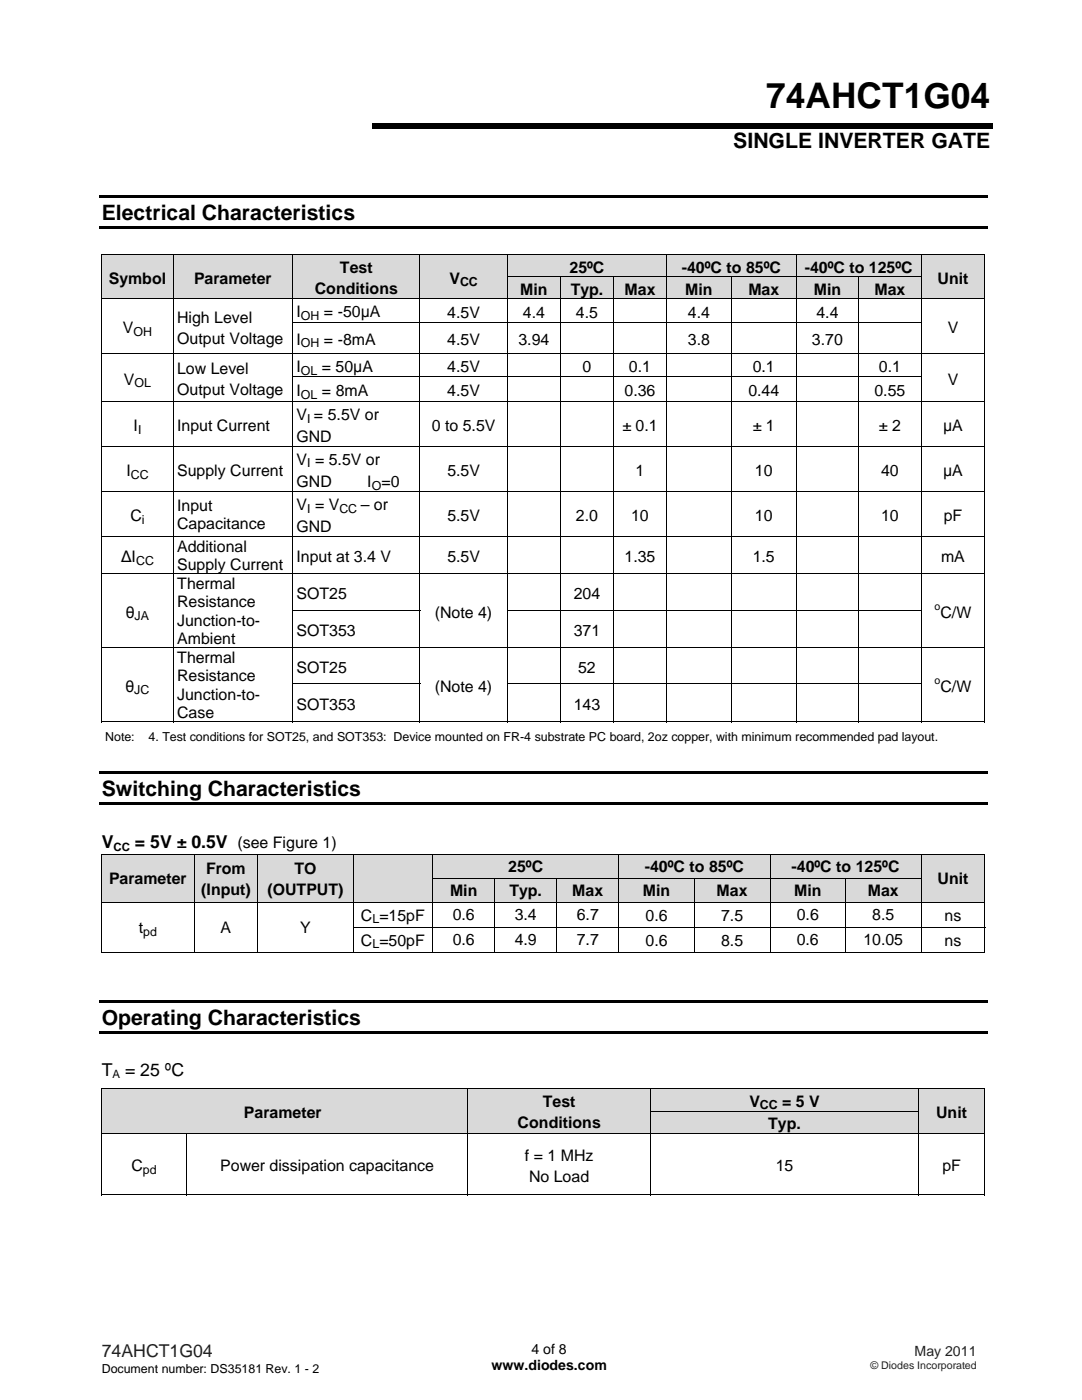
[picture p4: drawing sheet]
<svg xmlns="http://www.w3.org/2000/svg" width="216mm" height="279mm" viewBox="0 0 216 279" stroke-linecap="round" stroke-linejoin="round" font-family="sans-serif">
<defs><g id="words">
<text font-size="7" x="152.9" y="21.6">74AHCT1G04</text>
<g font-size="4.2">
<text x="146.3" y="29.5">SINGLE INVERTER GATE</text>
<text x="20.3" y="43.8">Electrical Characteristics</text>
<text x="20.3" y="158.8">Switching Characteristics</text>
<text x="20.3" y="204.5">Operating Characteristics</text>
</g>
<g font-size="3.5">
<text x="20.3" y="169.3">V</text>
<text x="26.9" y="169.3">= 5V ± 0.5V (see Figure 1)</text>
<text x="20.3" y="214.7">T</text>
<text x="25" y="214.7">= 25 ºC</text>
</g>
<text font-size="3.5" fill="#231f20" x="20.3" y="270.9">74AHCT1G04</text>
<g font-size="3.2">
<text x="21.7" y="56.6">Symbol</text>
<text x="38.7" y="56.6">Parameter</text>
<text x="62.8" y="58.7">Conditions</text>
<text x="67.8" y="54.5">Test</text>
<text x="89.7" y="56.6">V</text>
<text x="103.8" y="58.8">Min</text>
<text x="113.6" y="54.4">25ºC</text>
<text x="113.9" y="58.8">Typ.</text>
<text x="124.6" y="58.8">Max</text>
<text x="136.1" y="54.4">-40ºC to 85ºC</text>
<text x="136.7" y="58.8">Min</text>
<text x="149.3" y="58.8">Max</text>
<text x="160.6" y="54.4">-40ºC to 125ºC</text>
<text x="162.4" y="58.8">Min</text>
<text x="174.5" y="58.8">Max</text>
<text x="187.1" y="56.6">Unit</text>
<text x="35.3" y="64.4">High Level</text>
<text x="59.2" y="63.3">I</text>
<text x="64.6" y="63.3">= -50μA</text>
<text x="89.3" y="63.4">4.5V</text>
<text x="104.3" y="63.4">4.4</text>
<text x="114.9" y="63.4">4.5</text>
<text x="137.3" y="63.4">4.4</text>
<text x="162.9" y="63.4">4.4</text>
<text x="24.5" y="66.5">V</text>
<text x="35.3" y="68.6">Output Voltage</text>
<text x="59.2" y="68.8">I</text>
<text x="64.6" y="68.8">= -8mA</text>
<text x="89.3" y="68.8">4.5V</text>
<text x="103.5" y="68.8">3.94</text>
<text x="137.3" y="68.8">3.8</text>
<text x="162" y="68.8">3.70</text>
<text x="189.1" y="66.5">V</text>
<text x="24.7" y="76.8">V</text>
<text x="35.3" y="74.7">Low Level</text>
<text x="59.2" y="74.2">I</text>
<text x="64.2" y="74.2">= 50μA</text>
<text x="89.3" y="74.3">4.5V</text>
<text x="116.2" y="74.3">0</text>
<text x="125.5" y="74.3">0.1</text>
<text x="150.2" y="74.3">0.1</text>
<text x="175.4" y="74.3">0.1</text>
<text x="189.1" y="76.8">V</text>
<text x="35.3" y="78.9">Output Voltage</text>
<text x="59.2" y="79.1">I</text>
<text x="59.2" y="83.9">V = 5.5V or</text>
<text x="64.2" y="79.1">= 8mA</text>
<text x="89.3" y="79.1">4.5V</text>
<text x="124.6" y="79.1">0.36</text>
<text x="149.3" y="79.1">0.44</text>
<text x="174.5" y="79.1">0.55</text>
<text x="26.6" y="86">I</text>
<text x="35.3" y="86.1">Input Current</text>
<text x="59.2" y="88.3">GND</text>
<text x="86.2" y="86.1">0 to 5.5V</text>
<text x="124.2" y="86.1">± 0.1</text>
<text x="150.2" y="86.1">± 1</text>
<text x="175.4" y="86.1">± 2</text>
<text x="188.2" y="86.1">μA</text>
<text x="25.2" y="95">I</text>
<text x="35.3" y="95">Supply Current</text>
<text x="59.2" y="92.8">V = 5.5V or</text>
<text x="89.3" y="95">5.5V</text>
<text x="126.8" y="95">1</text>
<text x="150.6" y="95">10</text>
<text x="175.8" y="95">40</text>
<text x="188.2" y="95">μA</text>
<text x="35.3" y="101.9">Input</text>
<text x="59.2" y="97.2">GND</text>
<text x="59.2" y="101.9">V = V</text>
<text x="72" y="101.9">– or</text>
<text x="73.3" y="97.2">I =0</text>
<text x="26" y="104">C</text>
<text x="35.3" y="105.6">Capacitance</text>
<text x="59.2" y="106.3">GND</text>
<text x="89.3" y="104">5.5V</text>
<text x="114.9" y="104">2.0</text>
<text x="125.9" y="104">10</text>
<text x="150.6" y="104">10</text>
<text x="175.8" y="104">10</text>
<text x="188.3" y="104">pF</text>
<text x="24.2" y="112.2">ΔI</text>
<text x="35.3" y="110.1">Additional</text>
<text x="35.3" y="113.7">Supply Current</text>
<text x="59.2" y="112.2">Input at 3.4 V</text>
<text x="89.3" y="112.2">5.5V</text>
<text x="124.6" y="112.2">1.35</text>
<text x="150.2" y="112.2">1.5</text>
<text x="187.8" y="112.2">mA</text>
<text x="35.3" y="117.6">Thermal</text>
<text x="59.2" y="119.6">SOT25</text>
<text x="114.5" y="119.6">204</text>
<text x="25.1" y="123.3">θ</text>
<text x="35.3" y="121.2">Resistance</text>
<text x="35.3" y="124.9">Junction-to-</text>
<text x="86.8" y="123.3">(Note 4)</text>
<text x="187.7" y="123.3">C/W</text>
<text x="35.3" y="128.5">Ambient</text>
<text x="59.2" y="127">SOT353</text>
<text x="114.5" y="127">371</text>
<text x="35.3" y="132.3">Thermal</text>
<text x="35.3" y="136">Resistance</text>
<text x="59.2" y="134.3">SOT25</text>
<text x="115.4" y="134.3">52</text>
<text x="25" y="138.1">θ</text>
<text x="35.3" y="139.6">Junction-to-</text>
<text x="35.3" y="143.3">Case</text>
<text x="59.2" y="141.6">SOT353</text>
<text x="86.8" y="138.1">(Note 4)</text>
<text x="114.5" y="141.6">143</text>
<text x="187.7" y="138.1">C/W</text>
<text x="21.8" y="176.5">Parameter</text>
<text x="40.2" y="178.6">(Input)</text>
<text x="41.1" y="174.4">From</text>
<text x="53.4" y="178.6">(OUTPUT)</text>
<text x="58.8" y="174.4">TO</text>
<text x="89.8" y="178.9">Min</text>
<text x="101.4" y="174.1">25ºC</text>
<text x="101.6" y="178.9">Typ.</text>
<text x="114.2" y="178.9">Max</text>
<text x="128.3" y="178.9">Min</text>
<text x="128.7" y="174.1">-40ºC to 85ºC</text>
<text x="143" y="178.9">Max</text>
<text x="157.9" y="174.1">-40ºC to 125ºC</text>
<text x="158.5" y="178.9">Min</text>
<text x="173.2" y="178.9">Max</text>
<text x="187.1" y="176.5">Unit</text>
<text x="72" y="183.7">C =15pF</text>
<text x="90.3" y="183.7">0.6</text>
<text x="102.7" y="183.7">3.4</text>
<text x="115.1" y="183.7">6.7</text>
<text x="128.8" y="183.8">0.6</text>
<text x="143.9" y="183.8">7.5</text>
<text x="159" y="183.7">0.6</text>
<text x="174.1" y="183.7">8.5</text>
<text x="188.5" y="183.8">ns</text>
<text x="27.7" y="186.2">t</text>
<text x="44" y="186.3">A</text>
<text x="59.9" y="186.3">Y</text>
<text x="72" y="188.7">C =50pF</text>
<text x="90.3" y="188.6">0.6</text>
<text x="102.7" y="188.6">4.9</text>
<text x="115.1" y="188.6">7.7</text>
<text x="128.8" y="188.8">0.6</text>
<text x="143.9" y="188.8">8.5</text>
<text x="159" y="188.6">0.6</text>
<text x="172.3" y="188.6">10.05</text>
<text x="188.5" y="188.8">ns</text>
<text x="108.3" y="221">Test</text>
<text x="149.5" y="220.9">V</text>
<text x="156.1" y="220.9">= 5 V</text>
<text x="48.7" y="223.1">Parameter</text>
<text x="103.3" y="225.2">Conditions</text>
<text x="153.3" y="225.4">Typ.</text>
<text x="186.8" y="223.1">Unit</text>
<text x="26.2" y="233.7">C</text>
<text x="43.9" y="233.8">Power dissipation capacitance</text>
<text x="104.7" y="231.6">f = 1 MHz</text>
<text x="154.8" y="233.8">15</text>
<text x="188" y="233.8">pF</text>
<text x="105.6" y="235.9">No Load</text>
</g>
<g font-size="2.8">
<text x="98.1" y="273.5">www.diodes.com</text>
<text x="106" y="270.2">4 of 8</text>
</g>
<text font-size="2.8" fill="#231f20" x="182.5" y="270.6">May 2011</text>
<g font-size="2.5">
<text x="91.8" y="57.2">CC</text>
<text x="60" y="63.9">OH</text>
<text x="26.6" y="67">OH</text>
<text x="60" y="69.3">OH</text>
<text x="26.8" y="77.3">OL</text>
<text x="60" y="74.8">OL</text>
<text x="60" y="79.6">OL</text>
<text x="27.5" y="86.5">I</text>
<text x="61.3" y="84.4">I</text>
<text x="26.1" y="95.5">CC</text>
<text x="61.3" y="93.3">I</text>
<text x="74.2" y="97.7">O</text>
<text x="28.3" y="104.5">i</text>
<text x="61.3" y="102.4">I</text>
<text x="67.7" y="102.4">CC</text>
<text x="27.2" y="112.7">CC</text>
<text x="26.9" y="123.8">JA</text>
<text x="26.8" y="138.6">JC</text>
<text x="21" y="147.8">Note:</text>
<text x="29.6" y="147.8">4. Test conditions for SOT25, and SOT353: Device mounted on FR-4 substrate PC board, 2oz copper, with minimum recommended pad layout.</text>
<text x="74.3" y="184.3">L</text>
<text x="28.6" y="186.8">pd</text>
<text x="74.3" y="189.3">L</text>
<text x="151.6" y="221.4">CC</text>
<text x="28.5" y="234.2">pd</text>
<text x="20.3" y="274">Document number: DS35181 Rev. 1 - 2</text>
</g>
<g font-size="2.3">
<text x="22.6" y="169.8">CC</text>
<text x="22.5" y="215.2">A</text>
</g>
<g font-size="2.1">
<text x="186.5" y="121.8">o</text>
<text x="186.5" y="136.5">o</text>
</g>
<text font-size="2.1" fill="#231f20" x="173.7" y="273.2">© Diodes Incorporated</text>
</g></defs>
<path d="M19.8 39h177.2v.5h-177.2zM74.3 24.5h123.8v1.1h-123.8zM19.8 45.1h177.2v.5h-177.2z" fill="#000"/>
<g fill="#d9d9d9">
<path d="M20.4 50.9h14.1v8.6h-14.1z"/>
<path d="M21.1 53.1h12.7v4.2h-12.7z"/>
<path d="M34.7 50.9h23.6v8.6h-23.6z"/>
<path d="M35.3 53.1h22.3v4.2h-22.3z"/>
<path d="M58.5 50.9h25.2v8.6h-25.2z"/>
<path d="M59.2 51h23.8v4.2h-23.8z"/>
<path d="M59.2 55.2h23.8v4.3h-23.8z"/>
<path d="M83.9 50.9h17.3v8.6h-17.3z"/>
<path d="M84.6 53h15.9v4.5h-15.9z"/>
<path d="M101.3 50.9h31.6v4.2h-31.6z"/>
<path d="M102 50.9h30.2v4.2h-30.2z"/>
<path d="M133.1 50.9h25.7v4.2h-25.7z"/>
<path d="M133.8 50.9h24.3v4.2h-24.3z"/>
<path d="M159 50.9h24.7v4.2h-24.7z"/>
<path d="M159.7 50.9h23.3v4.2h-23.3z"/>
<path d="M183.9 50.9h12.5v8.6h-12.5z"/>
<path d="M184.6 53.1h11.1v4.2h-11.1z"/>
</g>
<path d="M20.2 50.7h.2v.2h-.2zM196.4 50.7h.2v.2h-.2z" fill="#000"/>
<path d="M20.2 50.8h176.4M20.3 50.9v4.2M34.6 50.9v4.2M58.4 50.9v4.2M83.8 50.9v4.2M101.3 50.9v4.2M133 50.9v4.2M158.9 50.9v4.2M183.8 50.9v4.2M196.5 50.9v4.2" fill="none" stroke="#000" stroke-width=".2"/>
<g fill="#d9d9d9">
<path d="M101.3 55.3h10.5v4.2h-10.5z"/>
<path d="M102 55.3h9.1v4.2h-9.1z"/>
<path d="M111.9 55.3h10.4v4.2h-10.4z"/>
<path d="M112.6 55.3h9.1v4.2h-9.1z"/>
<path d="M122.5 55.3h10.4v4.2h-10.4z"/>
<path d="M123.2 55.3h9v4.2h-9z"/>
<path d="M133.1 55.3h12.8v4.2h-12.8z"/>
<path d="M133.8 55.3h11.4v4.2h-11.4z"/>
<path d="M146 55.3h12.8v4.2h-12.8z"/>
<path d="M146.7 55.3h11.4v4.2h-11.4z"/>
<path d="M159 55.3h12.3v4.2h-12.3z"/>
<path d="M159.7 55.3h10.9v4.2h-10.9z"/>
<path d="M171.4 55.3h12.3v4.2h-12.3z"/>
<path d="M172.1 55.3h10.9v4.2h-10.9z"/>
</g>
<g fill="#000">
<path d="M20.2 55.1h.2v.2h-.2zM34.5 55.1h.2v.2h-.2zM58.3 55.1h.2v.2h-.2zM83.7 55.1h.2v.2h-.2zM196.4 55.1h.2v.2h-.2zM20.2 64.2h.2v.1h-.2zM20.2 75.1h.2v.2h-.2zM34.5 64.2h.2v.1h-.2zM34.5 75.1h.2v.2h-.2zM196.4 64.2h.2v.1h-.2zM196.4 75.1h.2v.2h-.2zM20.2 121.8h.2v.2h-.2z"/>
<path d="M20.2 136.3h.2v.2h-.2zM34.5 121.8h.2v.2h-.2zM34.5 136.3h.2v.2h-.2zM196.4 121.8h.2v.2h-.2zM196.4 136.3h.2v.2h-.2zM19.8 153.9h177.2v.6h-177.2zM196.4 144h.2v.2h-.2zM19.8 160h177.2v.6h-177.2z"/>
</g>
<g fill="none" stroke="#000" stroke-width=".2">
<path d="M20.2 59.6h176.4M20.3 55.3v4.2M20.3 59.7v4.5M34.6 55.3v4.2M34.6 59.7v4.5M58.4 55.3v4.2M58.4 59.7v4.5M83.8 55.3v4.2M83.8 59.7v4.5M101.2 55.2h82.7M101.3 55.3v4.2M101.3 59.7v4.5"/>
<path d="M111.8 55.3v4.2M111.8 59.7v4.5M122.4 55.3v4.2M122.4 59.7v4.5M133 55.3v4.2M133 59.7v4.5M145.9 55.3v4.2M145.9 59.7v4.5M158.9 55.3v4.2M158.9 59.7v4.5M171.3 55.3v4.2M171.3 59.7v4.5"/>
<path d="M183.8 55.3v4.2M183.8 59.7v4.5M196.5 55.3v4.2M196.5 59.7v4.5M20.2 70.5h176.4M20.3 64.3v6.2M20.3 70.6v4.5M20.3 75.3v4.8M34.6 64.3v6.2M34.6 70.6v4.5M34.6 75.3v4.8M58.3 64.3h125.6"/>
<path d="M58.3 75.2h125.6M58.4 64.3v6.2M58.4 70.6v4.5M58.4 75.3v4.8M83.8 64.3v6.2M83.8 70.6v4.5M83.8 75.3v4.8M101.3 64.3v6.2M101.3 70.6v4.5M101.3 75.3v4.8M111.8 64.3v6.2M111.8 70.6v4.5"/>
<path d="M111.8 75.3v4.8M122.4 64.3v6.2M122.4 70.6v4.5M122.4 75.3v4.8M133 64.3v6.2M133 70.6v4.5M133 75.3v4.8M145.9 64.3v6.2M145.9 70.6v4.5M145.9 75.3v4.8M158.9 64.3v6.2M158.9 70.6v4.5"/>
<path d="M158.9 75.3v4.8M171.3 64.3v6.2M171.3 70.6v4.5M171.3 75.3v4.8M183.8 64.3v6.2M183.8 70.6v4.5M183.8 75.3v4.8M196.5 64.3v6.2M196.5 70.6v4.5M196.5 75.3v4.8M20.2 80.2h176.4M20.2 89.1h176.4"/>
<path d="M20.2 98.2h176.4M20.3 80.3v8.7M20.3 89.2v8.9M20.3 98.3v8.7M34.6 80.3v8.7M34.6 89.2v8.9M34.6 98.3v8.7M58.4 80.3v8.7M58.4 89.2v8.9M58.4 98.3v8.7M83.8 80.3v8.7M83.8 89.2v8.9"/>
<path d="M83.8 98.3v8.7M101.3 80.3v8.7M101.3 89.2v8.9M101.3 98.3v8.7M111.8 80.3v8.7M111.8 89.2v8.9M111.8 98.3v8.7M122.4 80.3v8.7M122.4 89.2v8.9M122.4 98.3v8.7M133 80.3v8.7M133 89.2v8.9"/>
<path d="M133 98.3v8.7M145.9 80.3v8.7M145.9 89.2v8.9M145.9 98.3v8.7M158.9 80.3v8.7M158.9 89.2v8.9M158.9 98.3v8.7M171.3 80.3v8.7M171.3 89.2v8.9M171.3 98.3v8.7M183.8 80.3v8.7M183.8 89.2v8.9"/>
<path d="M183.8 98.3v8.7M196.5 80.3v8.7M196.5 89.2v8.9M196.5 98.3v8.7M20.2 107h176.4M20.2 114.5h176.4M20.3 107.1v7.3M20.3 114.6v7.2M34.6 107.1v7.3M34.6 114.6v7.2M58.4 107.1v7.3M58.4 114.6v7.2"/>
<path d="M83.8 107.1v7.3M83.8 114.6v7.2M101.3 107.1v7.3M101.3 114.6v7.2M111.8 107.1v7.3M111.8 114.6v7.2M122.4 107.1v7.3M122.4 114.6v7.2M133 107.1v7.3M133 114.6v7.2M145.9 107.1v7.3M145.9 114.6v7.2"/>
<path d="M158.9 107.1v7.3M158.9 114.6v7.2M171.3 107.1v7.3M171.3 114.6v7.2M183.8 107.1v7.3M183.8 114.6v7.2M196.5 107.1v7.3M196.5 114.6v7.2M20.2 129.3h176.4M20.3 122v7.2M20.3 129.4v6.9M20.3 136.5v7.7"/>
<path d="M34.6 122v7.2M34.6 129.4v6.9M34.6 136.5v7.7M58.3 121.9h25.6M58.3 136.4h25.6M58.4 122v7.2M58.4 129.4v6.9M58.4 136.5v7.7M83.8 122v7.2M83.8 129.4v6.9M83.8 136.5v7.7M101.2 121.9h82.7"/>
<path d="M101.2 136.4h82.7M101.3 122v7.2M101.3 129.4v6.9M101.3 136.5v7.7M111.8 122v7.2M111.8 129.4v6.9M111.8 136.5v7.7M122.4 122v7.2M122.4 129.4v6.9M122.4 136.5v7.7M133 122v7.2M133 129.4v6.9"/>
<path d="M133 136.5v7.7M145.9 122v7.2M145.9 129.4v6.9M145.9 136.5v7.7M158.9 122v7.2M158.9 129.4v6.9M158.9 136.5v7.7M171.3 122v7.2M171.3 129.4v6.9M171.3 136.5v7.7M183.8 122v7.2M183.8 129.4v6.9"/>
<path d="M183.8 136.5v7.7M196.5 122v7.2M196.5 129.4v6.9M196.5 136.5v7.7M20.2 144.1h14.3M34.7 144.1h23.6M58.5 144.1h25.2M83.9 144.1h17.3M101.3 144.1h10.5M111.9 144.1h10.4M122.5 144.1h10.4M133.1 144.1h12.8"/>
<path d="M146 144.1h12.8M159 144.1h12.3M171.4 144.1h12.3M183.9 144.1h12.5"/>
</g>
<g fill="#d9d9d9">
<path d="M20.4 170.6h18.3v9.4h-18.3z"/>
<path d="M21.1 173h16.9v4.6h-16.9z"/>
<path d="M38.8 170.6h12.6v9.4h-12.6z"/>
<path d="M39.5 170.9h11.2v4.2h-11.2z"/>
<path d="M39.5 175.1h11.2v4.6h-11.2z"/>
<path d="M51.5 170.6h18.9v9.4h-18.9z"/>
<path d="M52.2 170.9h17.5v4.2h-17.5z"/>
<path d="M52.2 175.1h17.5v4.6h-17.5z"/>
<path d="M70.6 170.6h15.7v9.4h-15.7z"/>
<path d="M71.2 170.6h14.4v4.6h-14.4z"/>
<path d="M86.4 170.6h37v4.6h-37z"/>
<path d="M87.1 170.6h35.6v4.6h-35.6z"/>
<path d="M123.6 170.6h30v4.6h-30z"/>
<path d="M124.2 170.6h28.7v4.6h-28.7z"/>
<path d="M153.7 170.6h30v4.6h-30z"/>
<path d="M154.4 170.6h28.6v4.6h-28.6z"/>
<path d="M183.9 170.6h12.5v9.4h-12.5z"/>
<path d="M184.6 173h11.1v4.6h-11.1z"/>
</g>
<path d="M20.2 170.4h.2v.2h-.2zM196.4 170.4h.2v.2h-.2z" fill="#000"/>
<path d="M20.2 170.5h176.4M20.3 170.6v4.6M38.7 170.6v4.6M51.4 170.6v4.6M70.5 170.6v4.6M86.4 170.6v4.6M123.5 170.6v4.6M153.6 170.6v4.6M183.8 170.6v4.6M196.5 170.6v4.6" fill="none" stroke="#000" stroke-width=".2"/>
<g fill="#d9d9d9">
<path d="M86.4 175.4h12.2v4.6h-12.2z"/>
<path d="M87.1 175.4h10.9v4.6h-10.9z"/>
<path d="M98.8 175.4h12.2v4.6h-12.2z"/>
<path d="M99.5 175.4h10.8v4.6h-10.8z"/>
<path d="M111.2 175.4h12.2v4.6h-12.2z"/>
<path d="M111.9 175.4h10.8v4.6h-10.8z"/>
<path d="M123.6 175.4h14.9v4.6h-14.9z"/>
<path d="M124.2 175.4h13.6v4.6h-13.6z"/>
<path d="M138.7 175.4h14.9v4.6h-14.9z"/>
<path d="M139.3 175.4h13.6v4.6h-13.6z"/>
<path d="M153.7 175.4h15v4.6h-15z"/>
<path d="M154.4 175.4h13.6v4.6h-13.6z"/>
<path d="M168.8 175.4h14.9v4.6h-14.9z"/>
<path d="M169.5 175.4h13.5v4.6h-13.5z"/>
</g>
<path d="M20.2 175.2h.2v.2h-.2zM38.7 175.2h.1v.2h-.1zM51.4 175.2h.1v.2h-.1zM70.4 175.2h.2v.2h-.2zM196.4 175.2h.2v.2h-.2zM20.2 185h.2v.1h-.2zM38.7 185h.1v.1h-.1zM51.4 185h.1v.1h-.1zM196.4 189.9h.2v.2h-.2zM19.8 199.6h177.2v.6h-177.2zM19.8 205.7h177.2v.6h-177.2z" fill="#000"/>
<g fill="none" stroke="#000" stroke-width=".2">
<path d="M20.3 175.4v4.6M38.7 175.4v4.6M51.4 175.4v4.6M70.5 175.4v4.6M86.3 175.3h97.6M86.4 175.4v4.6M98.7 175.4v4.6M111.1 175.4v4.6M123.5 175.4v4.6M138.6 175.4v4.6M153.6 175.4v4.6M168.7 175.4v4.6"/>
<path d="M183.8 175.4v4.6M196.5 175.4v4.6M20.2 180h176.4M20.2 190h18.5M20.3 180.1v4.9M20.3 185.1v5M38.7 180.1v4.9M38.7 185.1v5M38.8 190h12.6M51.4 180.1v4.9M51.4 185.1v5M51.5 190h18.9"/>
<path d="M70.4 185h126.2M70.5 180.1v4.9M70.5 185.1v5M70.6 190h15.7M86.4 180.1v4.9M86.4 185.1v5M86.4 190h12.2M98.7 180.1v4.9M98.7 185.1v5M98.8 190h12.2M111.1 180.1v4.9M111.1 185.1v5"/>
<path d="M111.2 190h12.2M123.5 180.1v4.9M123.5 185.1v5M123.6 190h14.9M138.6 180.1v4.9M138.6 185.1v5M138.7 190h14.9M153.6 180.1v4.9M153.6 185.1v5M153.7 190h15M168.7 180.1v4.9M168.7 185.1v5"/>
<path d="M168.8 190h14.9M183.8 180.1v4.9M183.8 185.1v5M183.9 190h12.5M196.5 180.1v4.9M196.5 185.1v5"/>
</g>
<g fill="#d9d9d9">
<path d="M20.4 217.3h72.8v8.8h-72.8z"/>
<path d="M21.1 219.6h71.5v4.2h-71.5z"/>
<path d="M93.4 217.3h36.4v8.8h-36.4z"/>
<path d="M94.1 217.4h35v4.3h-35z"/>
<path d="M94.1 221.7h35v4.2h-35z"/>
<path d="M129.9 217.3h53.3v4.4h-53.3z"/>
<path d="M130.6 217.3h51.9v4.4h-51.9z"/>
<path d="M183.4 217.3h13v8.8h-13z"/>
<path d="M184 219.6h11.7v4.2h-11.7z"/>
</g>
<path d="M20.2 217.1h.2v.1h-.2zM196.4 217.1h.2v.1h-.2z" fill="#000"/>
<path d="M20.2 217.1h176.4M20.3 217.2v4.5M93.3 217.2v4.5M129.8 217.2v4.5M183.3 217.2v4.5M196.5 217.2v4.5" fill="none" stroke="#000" stroke-width=".2"/>
<g fill="#d9d9d9">
<path d="M129.9 221.9h53.3v4.2h-53.3z"/>
<path d="M130.6 221.9h51.9v4.2h-51.9z"/>
</g>
<path d="M20.2 221.7h.2v.2h-.2zM93.2 221.7h.2v.2h-.2zM196.4 221.7h.2v.2h-.2zM196.4 238.4h.2v.1h-.2z" fill="#000"/>
<g fill="none" stroke="#000" stroke-width=".2">
<path d="M20.2 226.2h176.4M20.2 238.5h16.9M20.3 221.9v4.2M20.3 226.3v12.2M37.2 226.3v12.2M37.3 238.5h55.9M93.3 221.9v4.2M93.3 226.3v12.2M93.4 238.5h36.4M129.8 221.8h53.6M129.8 221.9v4.2M129.8 226.3v12.2"/>
<path d="M129.9 238.5h53.3M183.3 221.9v4.2M183.3 226.3v12.2M183.4 238.5h13M196.5 221.9v4.2M196.5 226.3v12.2"/>
</g>
<use href="#words"/>
</svg>
